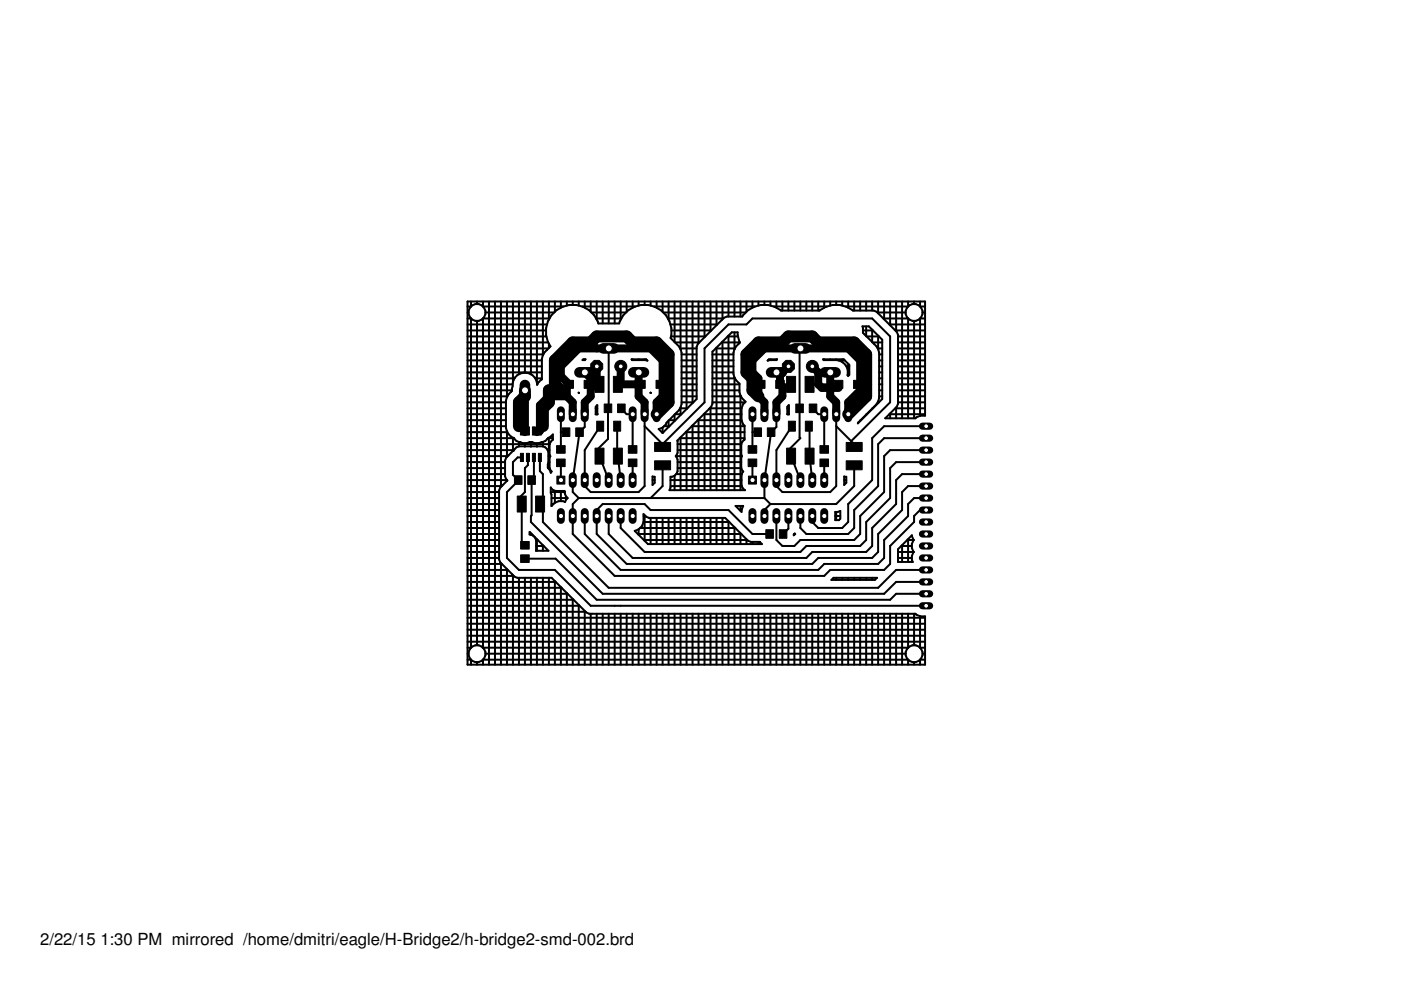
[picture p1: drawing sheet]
<svg xmlns="http://www.w3.org/2000/svg" width="297mm" height="210mm" viewBox="0 0 297 210" stroke-linecap="round" stroke-linejoin="round" font-family="sans-serif">
<defs><g id="words">
<g font-size="3.5">
<text x="8.5" y="200.4">2/22/15</text>
<text x="21.3" y="200.4">1:30 PM mirrored /home/dmitri/eagle/H-Bridge2/h-bridge2-smd-002.brd</text>
</g>
</g></defs>
<g fill="#000" stroke="#000" stroke-width=".21">
<path d="M126.2 79.8h1.9v3.4h-1.9zM130 79.8h2v3.4h-2zM166.8 79.8h1.9v3.4h-1.9zM170.7 79.8h1.9v3.4h-1.9zM110.3 90.5h.7v1.7h-.7zM110.3 96.1h.7v1.8h-.7zM111.6 90.5h.6v1.7h-.6zM111.6 96.1h.6v1.8h-.6zM112.9 90.5h.6v1.7h-.6zM112.9 96.1h.6v1.8h-.6zM114.2 90.5h.6v1.7h-.6zM114.2 96.1h.6v1.8h-.6z"/>
<path d="M118 94.5h1.8v1.6h-1.8zM118 97.3h1.8v1.6h-1.8zM119.2 90.7h1.6v1.8h-1.6zM119.8 80.6h1.8v1.7h-1.8zM122.1 90.7h1.6v1.8h-1.6zM123.8 80.6h1.9v1.7h-1.9zM126.5 89.3h1.5v2.1h-1.5zM126.2 95h1.9v3.4h-1.9zM128.1 85.7h1.6v1.8h-1.6zM130.1 89.3h1.5v2.1h-1.5zM130 95h2v3.4h-2zM130.9 85.7h1.6v1.8h-1.6z"/>
<path d="M133.2 94.5h1.8v1.6h-1.8zM133.2 97.3h1.8v1.6h-1.8zM135 80.6h1.8v1.7h-1.8zM139.1 80.6h1.8v1.7h-1.8zM138.8 93.8h3.4v1.9h-3.4zM138.8 97.7h3.4v1.9h-3.4zM158.6 97.3h1.8v1.6h-1.8zM158.6 94.5h1.8v1.6h-1.8zM159.9 90.7h1.6v1.8h-1.6zM160.4 80.6h1.8v1.7h-1.8zM162.7 90.7h1.6v1.8h-1.6zM164.5 80.6h1.8v1.7h-1.8z"/>
<path d="M167.2 89.3h1.4v2.1h-1.4zM166.8 95h1.9v3.4h-1.9zM168.7 85.7h1.6v1.8h-1.6zM170.8 89.3h1.4v2.1h-1.4zM170.7 95h1.9v3.4h-1.9zM171.6 85.7h1.6v1.8h-1.6zM173.8 97.3h1.9v1.6h-1.9zM173.8 94.5h1.9v1.6h-1.9zM176.9 80.6h1.8v1.7h-1.8zM181 80.6h1.8v1.7h-1.8zM179.4 93.8h3.4v1.9h-3.4zM179.4 97.7h3.4v1.9h-3.4z"/>
<path d="M109.1 100.9h1.6v1.8h-1.6zM109.7 105.2h1.9v3.4h-1.9zM110.4 114.8h1.8v1.6h-1.8zM110.4 117.6h1.8v1.7h-1.8zM111.9 100.9h1.6v1.8h-1.6zM113.6 105.2h1.9v3.4h-1.9zM162.4 112.3h1.6v1.8h-1.6zM165.2 112.3h1.6v1.8h-1.6z"/>
</g>
<g fill="none" stroke="#000" stroke-width=".42">
<path d="M99.1 68.8h16.9M99.1 67.5h.8M99.1 79h15.8M99.1 77.7h15.8M99.1 76.4h15.8M99.1 75.1h16.1M99.1 73.9h17.2M99.1 72.6h17.1M99.1 71.3h16.7M99.1 70.1h16.7M99.1 66.3h.3M99.1 65h.8"/>
<path d="M99.9 63.9v1.1M99.9 67.5v69.9M101.1 63.9v.6M101.1 68v68.8M102.4 67.5h14.1M102.4 65h17.1M102.4 63.9v1.1M102.4 67.5v69.9M102.9 66.3h14.6M103.7 63.9v77M104.9 63.9v77M106.2 63.9v39.3"/>
<path d="M107.5 63.9v20.3M108.8 63.9v17.2M110 63.9v15.5M111.3 63.9v15.1M112.6 63.9v15.5M113.8 63.9v17.2M115.1 63.9v11.4M116 74.2h.1M116.4 63.9v3.9M116.4 72.8v1M117.6 63.9v2.2M118.9 63.9v1.3"/>
<path d="M120.2 63.9v.9M121.4 63.9v.8M122.7 63.9v.9M123.4 65h11.3M123.7 76.2h.4l-.1 .1h-.5zM124 63.9v1.3M124 76.2v.1M125.2 63.9v2.2M125.4 66.3h7.3M126.4 67.5h5.3M126.5 63.9v3.9M126.5 71.3v2.6"/>
<path d="M127.8 63.9v4.7M129.1 63.9v4.7M129.1 73.9l-.2 19.2-2.4 2.3v.7l.6 .6 2 5.1M130.3 63.9v4.7M131.6 63.9v3.9M132.9 63.9v2.2M133.9 76.2h3.1l.3 .3-3.3-.2zM134.1 63.9v1.3M134.1 76.2v.1M135.4 63.9v.9M135.4 76.2v.1M136.7 63.9v.8"/>
<path d="M136.7 76.2v.1M137.1 76.4h.1M137.9 63.9v.9M138.7 65h21.4M139.2 63.9v1.3M140.5 63.9v2.2M140.6 66.3h17.5M141.6 67.5h11.8M141.8 63.9v3.9M142.1 68.8h10M142.3 71.3h7.2M142.3 70.1h8.5"/>
<path d="M143 63.9v8.6M143.1 72.6h5.2M144.2 73.9h3.5M144.3 63.9v10.2M144.5 79h3.2M144.5 77.7h3.2M144.5 76.4h3.2M144.5 75.1h3.2M145.6 63.9v22.8M146.8 63.9v21.6M148.1 63.9v8.9M149.4 63.9v7.6"/>
<path d="M150.6 63.9v6.3M151 79h4.5M151 77.7h4.5M151 76.4h4.5M151 75.1h4.5M151.7 73.9h4.1M151.9 63.9v5.1M151.9 73.7v30.2M153 72.6h3.8M153.2 63.9v3.8M153.2 72.4v31.5M154.3 71.3h2.2"/>
<path d="M154.5 63.9v3.2M154.5 71.2v32.7M155.7 63.9v3.2M155.7 70.5v3.6M157 63.9v3.2M158.3 63.9v2.2M159.5 63.9v1.3M160.8 63.9v.9M162.1 63.9v.8M162.8 76.5l.2-.3h1.8l-.2 .1zM162.8 76.4h.1M163.3 63.9v.9"/>
<path d="M163.3 76.2v.1M164 65h11.3M164.6 63.9v1.3M164.6 76.2v.1M165.9 63.9v1.9M167.2 63.9v1.9M168.4 63.9v1.9M169.7 63.9v1.9M169.7 73.9l-.2 .1v18.8l.2 .1-2.5 2.5v.7l.5 .6 2 5.1M171 63.9v1.9M172.2 63.9v1.9M173.5 63.9v1.9"/>
<path d="M174.5 76.2h4.4l1.2 1.2v2.1l-.3 .2-.1-.2a2.57 2.57 0 0 0-2.2-3.2h-2.9zM174.8 63.9v1.3M174.8 76.2v.1M176 63.9v.9M176 76.2v.1M177.3 63.9v.8M177.3 76.2v.1M177.7 76.4h1.4M178.6 63.9v.9M178.6 76.2v.6M179.3 65h13.3M179.4 77.7h.7"/>
<path d="M179.7 79h.4M179.8 63.9v1.3M179.8 77.1v2.6M181.1 63.9v1.9M182.4 63.9v1.9M182.9 69.2h1.3l2.8 2.8v12.6l-5.1 5.2 3.9-4.1 .6-1.3v-9.6l-.6-1.4-2.8-2.8zM183 70.1h2.1M183.6 63.9v1.9M183.6 69.2v2.1M183.7 71.3h2.7M184.9 63.9v1.9M184.9 69.9v2.6"/>
<path d="M185 72.6h2M186 66.3h6M186.1 73.9h.9M186.2 63.9v2.5M186.2 71.2v2.9M186.4 79h.6M186.4 77.7h.6M186.4 76.4h.6M186.4 75.1h.6M187.3 67.5h5.3M187.5 63.9v3.8M188.6 68.8h7.5"/>
<path d="M188.7 63.9v5.1M189.8 70.1h6.3M190 63.9v6.3M190.4 79h5.7M190.4 77.7h5.7M190.4 76.4h5.7M190.4 75.1h5.7M190.4 73.9h5.7M190.4 72.6h5.7M190.4 71.3h5.7M191.3 63.9v24.8M192.5 63.9v1.1"/>
<path d="M192.5 67.5v21.2M193.8 63.9v.6M193.8 68v20.7M195.1 67.5h1M195.1 65h1M195.1 63.9v1.1M195.1 67.5v20.7M195.6 66.3h.5M99.1 81.5h9.6M99.1 91.6h8.5M99.1 87.8h8.2M99.1 90.4h8.2"/>
<path d="M99.1 92.9h9.8M99.1 98h8M99.1 95.4h9.9M99.1 99.3h8M99.1 96.7h8.6M99.1 94.2h17.4M99.1 89.1h8.2M99.1 86.6h8.2M99.1 85.3h8.2M99.1 84h8.5M99.1 82.8h9.4M99.1 80.2h10"/>
<path d="M107.5 91.5v5.4M108.8 92.8v2.8M110 93.7v.9M110 94.6h5.1l.5 .2 .4 .5 .3 .5-.2 3.4 .4 .4 .3 .6 .2-.2-.5-.8v-2.2l.2-.3M110.7 97h-1l-.9 1v2.7l1.1 1.2-2.4 2.4v14l2.5 2.5h7.6l7.6 7.6h71.1M110.7 91.4h1.2M111 91.4l.3 .2M111.3 94v.7M111.9 97v1.6l-.6 .7v5l-1.3 1.3v.7l.6 .6v8l.7 .7M112.6 93.7v1M113.2 97v4.3l-.5 .5v7.5l-.1 .1v1.3l15.2 15.2h59.7l2.5-2.5h6.3M113.2 91.4l.3 .2h.3"/>
<path d="M113.5 80.2h1.4M113.8 94l.1 .7M113.9 81.5h.1M114.5 97v2.9l.6 .6v10.2l14 13.9h57.1l3.8-3.8h6.3M115.1 93.7v.9M116 93.1l1.2-1v1.1l-.4 .5-.3 .5v2.2l.2 .3M116 93.1h.1M116 93.1l-.9 .6a2.66 2.66 0 0 1-2.3 0h-.5a2.59 2.59 0 0 1-2.3 0M116.1 95.4h.4M116.2 92.9h1M116.2 99.3h.3M116.3 98h.2"/>
<path d="M116.3 96.7h.4M116.4 92.8v6.6M118.9 87.8v7.5M118.9 98.1v3.7M118.9 91.6h1.1M122.7 83.3h.1M122.9 91.6l-1.5 10.2v2.5l1.3 1.3M124 87.8v2.7l-1.3 1.3M126.3 86.6h.3M126.5 86v1.8M126.6 86l.1 1.8h-.4v-1.5zM130.9 90.4v6.2l.1 .1"/>
<path d="M131 96.7l-.7 .7v.6M131 96.7l.6 5.1M131.7 86.6l1.2 1.2h1.2v7.5M134.1 98.1v3.7M136.7 87.8v15.3l-1.3 1.2h-10.2l-1.2-1.2v-7.7l3.3-5h.5M136.7 90.4l3.8 3.8M137.9 83.3h.1M139.7 91h.1M139.7 91l.8 .8M139.7 91l.8-.4 .7-.6 .1-.4 2.7-2.6 .5-1.3v-10.9l-.5-1.4-1.8-1.7a5.7 5.7 0 0 0-4-6.9 5.7 5.7 0 0 0-6.9 3.8h-4.4a5.7 5.7 0 0 0-7.9-3.4 5.7 5.7 0 0 0-2.3 8.2l-1.3 1.3-.3 .7-.2 .7v4.3l-.7 .7-.3 .5a2.6 2.6 0 0 0-2.8-2.6 2.6 2.6 0 0 0-2.4 2.9l-.2 1-.7 .7-.5 1.3v5.8a3.6 3.6 0 0 0 1.8 2.4l.9 .6M140.3 91.6h.4M140.5 90.6v1.2"/>
<path d="M140.5 94.2v.6M140.5 98v5.1l-2.6 2.5M140.5 91.8l7.2-7.2v-11.1l.3-.6 5.5-5.5 .6-.3h3.3a5.7 5.7 0 0 1 8.2-1.3h8.2a5.7 5.7 0 0 1 7 0h4.5l.6 .3 4.2 4.3 .3 .6v14.6l-.3 .6-2.4 2.5h6.4l1-.6h1v-24.2h-97v77h97v-10.2h-1l-1-.6h-69.2l-.6-.2-7.4-7.4h-7.2l-.6-.2-3-3.1-.3-.6v-14.6l.3-.6 1.5-1.5-.5-.9v-3.4l.2-.6 2.2-2.2 .5-.2M140.8 90.4h1.1M141.8 89.2v1.3M141.8 89.1h1.4M143 87.9v1.4M143.1 87.8h1.4M143.3 96.7l.4 .7v2.5l-.3 .6-.4 .4M143.3 96.7h14M143.7 98h13.5M143.7 95.4h13.5"/>
<path d="M143.7 99.3h13.5M143.7 94.2h13.5M144.1 92.9h13.8M144.2 86.6h1.5M144.3 86.4v1.6M144.3 92.7v11.2M144.5 81.5h3.2M144.5 85.3h2.5M144.5 84h3.2M144.5 82.8h3.2M144.5 80.2h3.2M145.4 91.6h12.5"/>
<path d="M145.6 91.5v12.4M146.7 90.4h11.2M146.8 90.2v13.7M147.9 89.1h9.3M148.1 88.9v15M149.2 87.8h8M149.4 87.7v16.2M150.3 86.7l.5-.5 .2-.6v-11l4.2-4.1h1.2v.6l.5 1.5-.8 .8-.6 1.4v4.5l.6 1.3 .7 .7a3.6 3.6 0 0 0 1.3 3.9l-.5 .5-.4 .8v2.6l.4 .9 .3 .3v2.9l-.5 .5-.2 .5M150.3 86.7h.1M150.3 86.7l-6.7 6.7 .1 2.6-.4 .7M150.5 86.6h6.7M150.6 86.4v17.5"/>
<path d="M151 81.5h5.8M151 85.3h7M151 84h6.1M151 82.8h5.8M151 80.2h4.8M155.7 80v23.9M157 83.8v20.1M157.2 99.2l.4 .8-.4 .7v2.2l.2 .6 .6 .4h-16.1l.3-.5v-2.3l.8-.2M157.2 94.2v2.2l.1 .3M157.3 96.7l-.1 .3v2.2M159.5 91.6h1.2M159.5 87.8v7.5"/>
<path d="M159.5 98.1v3.7M164.6 87.8v2.7l-1.1 1.1-1.4 10.2v3.8M165.4 81.5h2.3M166.9 86.6h.4M167.2 86v1.8M167.2 86l.1 1.8h-.4v-1.5zM171.5 90.4l.1 .1v6.2l.6 5.1M171.6 81.5h6.2v.8M172.4 86.6l1.1 1.2h1.3v7.5M174.8 98.1v3.7M177.3 87.8v15.3l-1.3 1.2h-10.1l-1.3-1.2v-7.7l3.3-5M177.3 90.4l3.8 3.8v.6"/>
<path d="M180.5 93.5l8.2-8.2v-14l-3.8-3.8h-25.4l-1.2 1.3h-3.8l-5.1 5.1v11.4l-8.9 8.9M181.1 98.7v4.4l-3.8 3.8h-14M181.1 82.3l.8-.8h1.7l-1.2 1.3M182.4 89.2v.1M182.5 89.1h.1M183.6 87.9v.1M183.7 87.8h.1M184.9 86.6v.1M185 86.6h.1M186.1 85.3h.3M186.2 85.1v.4M186.4 81.5h.6"/>
<path d="M186.4 84h.6M186.4 82.8h.6M186.4 80.2h.6M188.6 87.8h7.5M188.7 87.7v1M189.8 86.6h6.3M190 86.4v2.3M190.4 81.5h5.7M190.4 85.3h5.7M190.4 84h5.7M190.4 82.8h5.7M190.4 80.2h5.7"/>
<path d="M196.3 95.4h-7.6l-1.2 1.3v7.6l-5.1 5.1v3.8l-1.3 1.3h-11.4l-1.3 1.3h-2.5l-1.3-1.3v-5.1M196.3 92.9h-8.8l-1.3 1.3v8.9l-5.1 5v3.9l-1.3 1.2h-8.8l-1.3-1.2v-2.6M196.3 98h-6.3l-1.3 1.3v6.3l-5.1 5.1v3.8l-1.2 1.3h-11.4l-1.3 1.2h-33l-5.1-5v-2.6M196.3 90.4h-8.8l-2.6 2.5v8.9l-5.1 5.1v3.8l-1.2 1.3h-5.1l-1.3-1.3v-1.3M99.1 106.9h6.7M99.1 105.6h6.7M99.1 108.1h6.7M99.1 103.1h7.3M99.1 119.6h7.3M99.1 118.3h6.7M99.1 113.2h6.7M99.1 104.3h6.7"/>
<path d="M99.1 100.5h8M99.1 117h6.7M99.1 112h6.7M99.1 101.8h8.4v.2M99.1 115.8h6.7M99.1 114.5h6.7M99.1 110.7h6.7M99.1 109.4h6.7M106.2 119.4v21.5M111.3 118.4h6.5l8.7 8.8h62.2l1.3-1.3h6.3M112.3 113.2h.4M112.6 113.1v.3"/>
<path d="M113 113.6l-.7-.3v-.5l4 4h-2.7l.1-2.3M113.4 114l.3 .5M113.6 114.5h.4M113.7 115.8h1.6M113.8 114.3v2.5M115.1 115.6v1.2M115.1 106.3l-.6 .6M116.8 104.3h3M116.8 103.4l.4 .5 .6 .2h1.9l.3 1.2 .3 .3-.5 .8a2.23 2.23 0 0 0-2.9 .9zM116.9 106.9h.4M116.9 105.6h3.4M117.6 104.1v2.5"/>
<path d="M118.9 104.1v2.2M120.2 105.4v.4M122.7 105.6l-1.3 1.3v6.3l8.9 8.9h44.5l1.2-1.3h11.5l1.2-1.2v-3.8l5.1-5.1v-1.3l1.3-1.3h1.2M122.7 105.6h39.4M134.6 112.6h.1M135.2 113.2h22M135.4 112.2v1.2M135.4 112.2l.7-.7 .3-.8v-1.7l.6 .6 .6 .2h16.2l4.8 4.8 .6 .3h1.9l.4 .5h-24.1l-2.8-2.8M135.4 112.2l-.8 .4M135.7 112h20.2M136.4 110.7h18.2M136.4 109.4h.4"/>
<path d="M136.5 114.5h21.9M136.7 109.2v5.5M137.9 109.8v5.6M138.3 101l.5 .1v1.3l-.5 .4zM138.3 101.8h.5M139.2 109.8v5.6M140.5 109.8v5.6M141.8 109.8v5.6M142.2 103.1h15.1M142.2 101.8h15M143 100.9v3M143 109.8v5.6"/>
<path d="M143.4 100.5h13.9M144.3 109.8v5.6M145.6 109.8v5.6M146.8 109.8v5.6M148.1 109.8v5.6M149.4 109.8v5.6M150.6 109.8v5.6M151.9 109.8v5.6M153.2 109.8v5.6M154.5 110.5v4.9M155.7 111.8v3.6M156 107.3h1.6l-.4 .8v.4z"/>
<path d="M156.8 108.1h.4M157 107.3v1M157 113.1v2.3M158.3 114.3v1.1M159.5 114.9v.5M160.8 114.9v.5M162.1 105.6l1.2 1.3M163.3 106.9l-1.2 1.2v1.3M167.2 109.4v2.7l-1.2 1.1M168.3 113.3l.2-.2 .1 .1-.3 .3zM168.4 113.2h.2M168.4 113.2v.2"/>
<path d="M177.1 108.5l1.1-.2v1.7l-.3 .3h-.8zM177.1 109.4h1.1M177.3 108.5v1.8M179 101l.4 .1v1.3l-.4 .4zM179 101.8h.4M190.4 118.3h2.9M190.4 117h3.3M191.1 115.8h2.2M191.3 115.6v3.5M192.4 114.5h1.3M192.5 114.3v4.8M193.7 114.5l-.4-1-2.9 3v2.6h3.1l-.2-.4v-.8l.4-.9"/>
<path d="M193.7 114.5l-.4 .8v.9l.4 .8M193.7 117v.1M193.7 114.5h.1M196.3 105.6h-2.5l-1.3 1.3v2.5l-5 5.1v3.8l-1.3 1.3h-11.4l-1.3 1.2h-41.9l-7.6-7.6v-3.8M196.3 103.1h-3.8l-1.2 1.2v3.8l-5.1 5.1v3.8l-1.3 1.3h-11.4l-1.3 1.3h-39.3l-6.4-6.4v-5.1l1.3-1.2h8.9l1.2 1.2h16.6l5 5.1h3.7M196.3 100.5h-5l-1.3 1.3v5.1l-5.1 5.1v3.8l-1.3 1.2h-11.4l-1.2 1.3h-36.9l-5-5.1v-3.8M99.1 120.8h8.6M99.1 122.1h9.8M99.1 128.4h23.8M99.1 123.4h18.7M99.1 125.9h21.2M99.1 127.2h22.5"/>
<path d="M99.1 124.6h20M99.1 139.9h.8M99.1 138.6h.3M99.1 137.3h.8M99.1 136.1h97M99.1 134.8h97M99.1 133.5h97M99.1 132.2h97M99.1 131h97M99.1 129.7h25M99.9 139.8v1.1M102.4 139.9h90.2"/>
<path d="M102.4 137.3h90.2M102.4 139.8v1.1M102.9 138.6h89.1M107.5 120.7v20.2M108.8 121.9v19M110 122.5v18.4M111.3 122.5v18.4M112.6 122.5v18.4M113.8 122.5v18.4M115.1 122.5v18.4M116.4 122.5v18.4M117.6 123.2v17.7"/>
<path d="M118.9 124.5v16.4M120.2 125.7v15.2M121.4 127v13.9M122.7 128.3v12.6M124 129.5v11.4M125.2 130.1v10.8M126.5 130.1v10.8M127.8 130.1v10.8M129.1 130.1v10.8M130.3 130.1v10.8M131.6 130.1v10.8M132.9 130.1v10.8"/>
<path d="M134.1 130.1v10.8M135.4 130.1v10.8M136.7 130.1v10.8M137.9 130.1v10.8M139.2 130.1v10.8M140.5 130.1v10.8M141.8 130.1v10.8M143 130.1v10.8M144.3 130.1v10.8M145.6 130.1v10.8M146.8 130.1v10.8M148.1 130.1v10.8"/>
<path d="M149.4 130.1v10.8M150.6 130.1v10.8M151.9 130.1v10.8M153.2 130.1v10.8M154.5 130.1v10.8M155.7 130.1v10.8M157 130.1v10.8M158.3 130.1v10.8M159.5 130.1v10.8M160.8 130.1v10.8M162.1 130.1v10.8M163.3 130.1v10.8"/>
<path d="M164.6 130.1v10.8M165.9 130.1v10.8M167.2 130.1v10.8M168.4 130.1v10.8M169.7 130.1v10.8M171 130.1v10.8M172.2 130.1v10.8M173.5 130.1v10.8M174.8 130.1v10.8M176 130.1v10.8M176.3 123l.4-.5h9.2l-.4 .5zM177.3 122.5v.5"/>
<path d="M177.3 130.1v10.8M178.6 122.5v.5M178.6 130.1v10.8M179.8 122.5v.5M179.8 130.1v10.8M181.1 122.5v.5M181.1 130.1v10.8M182.4 122.5v.5M182.4 130.1v10.8M183.6 122.5v.5M183.6 130.1v10.8M184.9 122.5v.5"/>
<path d="M184.9 130.1v10.8M186.2 130.1v10.8M187.5 130.1v10.8M188.7 130.1v10.8M190 130.1v10.8M191.3 130.1v10.8M192.5 130.1v7.3M192.5 139.8v1.1M193.8 130.1v6.7M195.1 139.9h1M195.1 137.3h1M195.1 130.7v6.7"/>
<path d="M195.1 139.8v1.1M195.6 138.6h.5M101.1 140.4v.5M193.8 140.4v.5"/>
<circle cx="101.1" cy="66.3" r="1.81"/>
<circle cx="193.8" cy="66.3" r="1.81"/>
<circle cx="101.1" cy="138.6" r="1.81"/>
<circle cx="193.8" cy="138.6" r="1.81"/>
</g>
<g fill="none" stroke="#000" stroke-width="1.7">
<path d="M124 79l1.2 1.2v1.3h-.4l.4 .5M126.5 77.7v3.2l.6 .6-.5 .5h-1.4M131.6 77.7v3.8M135.4 79v2l-.5 .5M167.2 77.7l-1.3 1.3h-1.3l.8 .7v1.8l.5 .5v2l-1.3 1.3v2.5M172.2 77.7l1.3 1.3v2.5l.8 .8h3.5M176 79v5l1.3 1.3v2.5M111.3 82.8v8.8M120.2 84v-2l.5-.5-1.8-1.8v-2l3.8-3.8h15.2l2.6 2.5v7.6l-1.3 1.3v2.5M120.2 84l1.2 1.3v2.5M120.2 84h-3.8l-1.9 1.9v5.5h-.4l-.3 .2M125.2 82v2l-1.2 1.3v2.5"/>
<path d="M131 81.5h3.9M134.9 81.5l.5 .5M135.4 82v2l1.3 1.3v2.5M135.9 81.5l-.5 .5M140 81.5l.5 .5M162.1 87.8v-2.5l-1.3-1.3v-2l.5-.5-.5-.5v-.8l-1.3-1.2v-2.6l2.6-2.5h17.7l2.6 2.5v6.4l-2.6 2.5v2.5"/>
</g>
<path d="M111.3 82.8v1.2l-1.3 1.3v5.1M139.2 87.8l2.6-2.5v-10.2l-2.6-2.5h-5.1l-1.2-1.3h-6.4l-1.3 1.3h-3.8l-3.8 3.8v5.1l1.3 1.3h-2.5v2.5l-1.3 1.3v3.8M160.8 84l-1.3-1.2v-2.6l-1.2-1.2v-3.9l2.5-2.5h5.1l1.3-1.3h5l1.3 1.3h7.6l2.5 2.5v8.9l-3.8 3.8" fill="none" stroke="#000" stroke-width="2.5"/>
<path d="M131 81.5l.5 .5" fill="none" stroke="#000" stroke-width="1"/>
<path d="M195.6 128.4h1.5" fill="none" stroke="#000" stroke-width="1.5"/>
<circle cx="196.4" cy="128.4" r=".51" fill="#fff" stroke="#000" stroke-width=".21"/>
<path d="M195.6 125.9h1.5" fill="none" stroke="#000" stroke-width="1.5"/>
<circle cx="196.4" cy="125.9" r=".51" fill="#fff" stroke="#000" stroke-width=".21"/>
<path d="M195.6 123.4h1.5" fill="none" stroke="#000" stroke-width="1.5"/>
<circle cx="196.4" cy="123.4" r=".51" fill="#fff" stroke="#000" stroke-width=".21"/>
<path d="M195.6 120.8h1.5" fill="none" stroke="#000" stroke-width="1.5"/>
<circle cx="196.4" cy="120.8" r=".51" fill="#fff" stroke="#000" stroke-width=".21"/>
<path d="M195.6 118.3h1.5" fill="none" stroke="#000" stroke-width="1.5"/>
<circle cx="196.4" cy="118.3" r=".51" fill="#fff" stroke="#000" stroke-width=".21"/>
<path d="M195.6 115.8h1.5" fill="none" stroke="#000" stroke-width="1.5"/>
<circle cx="196.4" cy="115.8" r=".51" fill="#fff" stroke="#000" stroke-width=".21"/>
<path d="M195.6 113.2h1.5" fill="none" stroke="#000" stroke-width="1.5"/>
<circle cx="196.4" cy="113.2" r=".51" fill="#fff" stroke="#000" stroke-width=".21"/>
<path d="M195.6 110.7h1.5" fill="none" stroke="#000" stroke-width="1.5"/>
<circle cx="196.4" cy="110.7" r=".51" fill="#fff" stroke="#000" stroke-width=".21"/>
<path d="M195.6 108.1h1.5" fill="none" stroke="#000" stroke-width="1.5"/>
<circle cx="196.4" cy="108.1" r=".51" fill="#fff" stroke="#000" stroke-width=".21"/>
<path d="M195.6 105.6h1.5" fill="none" stroke="#000" stroke-width="1.5"/>
<circle cx="196.4" cy="105.6" r=".51" fill="#fff" stroke="#000" stroke-width=".21"/>
<path d="M195.6 103.1h1.5" fill="none" stroke="#000" stroke-width="1.5"/>
<circle cx="196.4" cy="103.1" r=".51" fill="#fff" stroke="#000" stroke-width=".21"/>
<path d="M195.6 100.5h1.5" fill="none" stroke="#000" stroke-width="1.5"/>
<circle cx="196.4" cy="100.5" r=".51" fill="#fff" stroke="#000" stroke-width=".21"/>
<path d="M195.6 98h1.5" fill="none" stroke="#000" stroke-width="1.5"/>
<circle cx="196.4" cy="98" r=".51" fill="#fff" stroke="#000" stroke-width=".21"/>
<path d="M195.6 95.4h1.5" fill="none" stroke="#000" stroke-width="1.5"/>
<circle cx="196.4" cy="95.4" r=".51" fill="#fff" stroke="#000" stroke-width=".21"/>
<path d="M195.6 92.9h1.5" fill="none" stroke="#000" stroke-width="1.5"/>
<circle cx="196.4" cy="92.9" r=".51" fill="#fff" stroke="#000" stroke-width=".21"/>
<path d="M195.6 90.4h1.5" fill="none" stroke="#000" stroke-width="1.5"/>
<circle cx="196.4" cy="90.4" r=".51" fill="#fff" stroke="#000" stroke-width=".21"/>
<path d="M134.1 87v1.7" fill="none" stroke="#000" stroke-width="1.7"/>
<circle cx="134.2" cy="87.8" r=".55" fill="#fff" stroke="#000" stroke-width=".21"/>
<path d="M136.7 87v1.7" fill="none" stroke="#000" stroke-width="1.7"/>
<circle cx="136.7" cy="87.8" r=".55" fill="#fff" stroke="#000" stroke-width=".21"/>
<path d="M139.2 87v1.7" fill="none" stroke="#000" stroke-width="1.7"/>
<circle cx="139.2" cy="87.8" r=".55" fill="#fff" stroke="#000" stroke-width=".21"/>
<path d="M118.9 87v1.7" fill="none" stroke="#000" stroke-width="1.7"/>
<circle cx="118.9" cy="87.8" r=".55" fill="#fff" stroke="#000" stroke-width=".21"/>
<path d="M121.4 87v1.7" fill="none" stroke="#000" stroke-width="1.7"/>
<circle cx="121.5" cy="87.8" r=".55" fill="#fff" stroke="#000" stroke-width=".21"/>
<path d="M124 87v1.7" fill="none" stroke="#000" stroke-width="1.7"/>
<circle cx="124" cy="87.8" r=".55" fill="#fff" stroke="#000" stroke-width=".21"/>
<path d="M174.8 87v1.7" fill="none" stroke="#000" stroke-width="1.7"/>
<circle cx="174.8" cy="87.8" r=".55" fill="#fff" stroke="#000" stroke-width=".21"/>
<path d="M177.3 87v1.7" fill="none" stroke="#000" stroke-width="1.7"/>
<circle cx="177.3" cy="87.8" r=".55" fill="#fff" stroke="#000" stroke-width=".21"/>
<path d="M179.8 87v1.7" fill="none" stroke="#000" stroke-width="1.7"/>
<circle cx="179.9" cy="87.8" r=".55" fill="#fff" stroke="#000" stroke-width=".21"/>
<path d="M159.5 87v1.7" fill="none" stroke="#000" stroke-width="1.7"/>
<circle cx="159.6" cy="87.8" r=".55" fill="#fff" stroke="#000" stroke-width=".21"/>
<path d="M162.1 87v1.7" fill="none" stroke="#000" stroke-width="1.7"/>
<circle cx="162.1" cy="87.8" r=".55" fill="#fff" stroke="#000" stroke-width=".21"/>
<path d="M164.6 87v1.7" fill="none" stroke="#000" stroke-width="1.7"/>
<circle cx="164.6" cy="87.8" r=".55" fill="#fff" stroke="#000" stroke-width=".21"/>
<path d="M118.1 100.9h1.7v1.7h-1.7z" fill="#000" stroke="#000" stroke-width=".21"/>
<circle cx="118.9" cy="101.8" r=".55" fill="#fff" stroke="#000" stroke-width=".21"/>
<path d="M121.4 101v1.6" fill="none" stroke="#000" stroke-width="1.7"/>
<circle cx="121.5" cy="101.8" r=".55" fill="#fff" stroke="#000" stroke-width=".21"/>
<path d="M124 101v1.6" fill="none" stroke="#000" stroke-width="1.7"/>
<circle cx="124" cy="101.8" r=".55" fill="#fff" stroke="#000" stroke-width=".21"/>
<path d="M126.5 101v1.6" fill="none" stroke="#000" stroke-width="1.7"/>
<circle cx="126.5" cy="101.8" r=".55" fill="#fff" stroke="#000" stroke-width=".21"/>
<path d="M129.1 101v1.6" fill="none" stroke="#000" stroke-width="1.7"/>
<circle cx="129.1" cy="101.8" r=".55" fill="#fff" stroke="#000" stroke-width=".21"/>
<path d="M131.6 101v1.6" fill="none" stroke="#000" stroke-width="1.7"/>
<circle cx="131.6" cy="101.8" r=".55" fill="#fff" stroke="#000" stroke-width=".21"/>
<path d="M134.1 101v1.6" fill="none" stroke="#000" stroke-width="1.7"/>
<circle cx="134.2" cy="101.8" r=".55" fill="#fff" stroke="#000" stroke-width=".21"/>
<path d="M134.1 108.6v1.6" fill="none" stroke="#000" stroke-width="1.7"/>
<circle cx="134.2" cy="109.4" r=".55" fill="#fff" stroke="#000" stroke-width=".21"/>
<path d="M131.6 108.6v1.6" fill="none" stroke="#000" stroke-width="1.7"/>
<circle cx="131.6" cy="109.4" r=".55" fill="#fff" stroke="#000" stroke-width=".21"/>
<path d="M129.1 108.6v1.6" fill="none" stroke="#000" stroke-width="1.7"/>
<circle cx="129.1" cy="109.4" r=".55" fill="#fff" stroke="#000" stroke-width=".21"/>
<path d="M126.5 108.6v1.6" fill="none" stroke="#000" stroke-width="1.7"/>
<circle cx="126.5" cy="109.4" r=".55" fill="#fff" stroke="#000" stroke-width=".21"/>
<path d="M124 108.6v1.6" fill="none" stroke="#000" stroke-width="1.7"/>
<circle cx="124" cy="109.4" r=".55" fill="#fff" stroke="#000" stroke-width=".21"/>
<path d="M121.4 108.6v1.6" fill="none" stroke="#000" stroke-width="1.7"/>
<circle cx="121.5" cy="109.4" r=".55" fill="#fff" stroke="#000" stroke-width=".21"/>
<path d="M118.9 108.6v1.6" fill="none" stroke="#000" stroke-width="1.7"/>
<circle cx="118.9" cy="109.4" r=".55" fill="#fff" stroke="#000" stroke-width=".21"/>
<path d="M158.7 100.9h1.7v1.7h-1.7z" fill="#000" stroke="#000" stroke-width=".21"/>
<circle cx="159.6" cy="101.8" r=".55" fill="#fff" stroke="#000" stroke-width=".21"/>
<path d="M162.1 101v1.6" fill="none" stroke="#000" stroke-width="1.7"/>
<circle cx="162.1" cy="101.8" r=".55" fill="#fff" stroke="#000" stroke-width=".21"/>
<path d="M164.6 101v1.6" fill="none" stroke="#000" stroke-width="1.7"/>
<circle cx="164.6" cy="101.8" r=".55" fill="#fff" stroke="#000" stroke-width=".21"/>
<path d="M167.2 101v1.6" fill="none" stroke="#000" stroke-width="1.7"/>
<circle cx="167.2" cy="101.8" r=".55" fill="#fff" stroke="#000" stroke-width=".21"/>
<path d="M169.7 101v1.6" fill="none" stroke="#000" stroke-width="1.7"/>
<circle cx="169.7" cy="101.8" r=".55" fill="#fff" stroke="#000" stroke-width=".21"/>
<path d="M172.2 101v1.6" fill="none" stroke="#000" stroke-width="1.7"/>
<circle cx="172.2" cy="101.8" r=".55" fill="#fff" stroke="#000" stroke-width=".21"/>
<path d="M174.8 101v1.6" fill="none" stroke="#000" stroke-width="1.7"/>
<circle cx="174.8" cy="101.8" r=".55" fill="#fff" stroke="#000" stroke-width=".21"/>
<path d="M174.8 108.6v1.6" fill="none" stroke="#000" stroke-width="1.7"/>
<circle cx="174.8" cy="109.4" r=".55" fill="#fff" stroke="#000" stroke-width=".21"/>
<path d="M172.2 108.6v1.6" fill="none" stroke="#000" stroke-width="1.7"/>
<circle cx="172.2" cy="109.4" r=".55" fill="#fff" stroke="#000" stroke-width=".21"/>
<path d="M169.7 108.6v1.6" fill="none" stroke="#000" stroke-width="1.7"/>
<circle cx="169.7" cy="109.4" r=".55" fill="#fff" stroke="#000" stroke-width=".21"/>
<path d="M167.2 108.6v1.6" fill="none" stroke="#000" stroke-width="1.7"/>
<circle cx="167.2" cy="109.4" r=".55" fill="#fff" stroke="#000" stroke-width=".21"/>
<path d="M164.6 108.6v1.6" fill="none" stroke="#000" stroke-width="1.7"/>
<circle cx="164.6" cy="109.4" r=".55" fill="#fff" stroke="#000" stroke-width=".21"/>
<path d="M162.1 108.6v1.6" fill="none" stroke="#000" stroke-width="1.7"/>
<circle cx="162.1" cy="109.4" r=".55" fill="#fff" stroke="#000" stroke-width=".21"/>
<path d="M159.5 108.6v1.6" fill="none" stroke="#000" stroke-width="1.7"/>
<circle cx="159.6" cy="109.4" r=".55" fill="#fff" stroke="#000" stroke-width=".21"/>
<path d="M134.3 79h2.2" fill="none" stroke="#000" stroke-width="2.3"/>
<circle cx="135.4" cy="79" r=".74" fill="#fff" stroke="#000" stroke-width=".21"/>
<path d="M122.9 79h2.2" fill="none" stroke="#000" stroke-width="2.3"/>
<circle cx="124" cy="79" r=".74" fill="#fff" stroke="#000" stroke-width=".21"/>
<path d="M127.9 73.9h2.3" fill="none" stroke="#000" stroke-width="2.3"/>
<circle cx="129.1" cy="73.9" r=".74" fill="#fff" stroke="#000" stroke-width=".21"/>
<path d="M168.6 73.9h2.2" fill="none" stroke="#000" stroke-width="2.3"/>
<circle cx="169.7" cy="73.9" r=".74" fill="#fff" stroke="#000" stroke-width=".21"/>
<circle cx="131.6" cy="77.7" r="1.27" fill="#000" stroke="#000" stroke-width=".21"/>
<circle cx="131.6" cy="77.7" r=".51" fill="#fff" stroke="#000" stroke-width=".21"/>
<circle cx="126.5" cy="77.7" r="1.38" fill="#000" stroke="#000" stroke-width=".21"/>
<circle cx="126.5" cy="77.7" r=".51" fill="#fff" stroke="#000" stroke-width=".21"/>
<circle cx="172.2" cy="77.7" r="1.27" fill="#000" stroke="#000" stroke-width=".21"/>
<circle cx="172.2" cy="77.7" r=".51" fill="#fff" stroke="#000" stroke-width=".21"/>
<circle cx="167.2" cy="77.7" r="1.38" fill="#000" stroke="#000" stroke-width=".21"/>
<circle cx="167.2" cy="77.7" r=".51" fill="#fff" stroke="#000" stroke-width=".21"/>
<path d="M174.9 79h2.3" fill="none" stroke="#000" stroke-width="2.3"/>
<circle cx="176" cy="79" r=".74" fill="#fff" stroke="#000" stroke-width=".21"/>
<path d="M163.5 79h2.2" fill="none" stroke="#000" stroke-width="2.3"/>
<circle cx="164.6" cy="79" r=".74" fill="#fff" stroke="#000" stroke-width=".21"/>
<path d="M111.3 81.6v2.3" fill="none" stroke="#000" stroke-width="2.3"/>
<circle cx="111.3" cy="82.8" r=".74" fill="#fff" stroke="#000" stroke-width=".21"/>
<use href="#words"/>
</svg>
